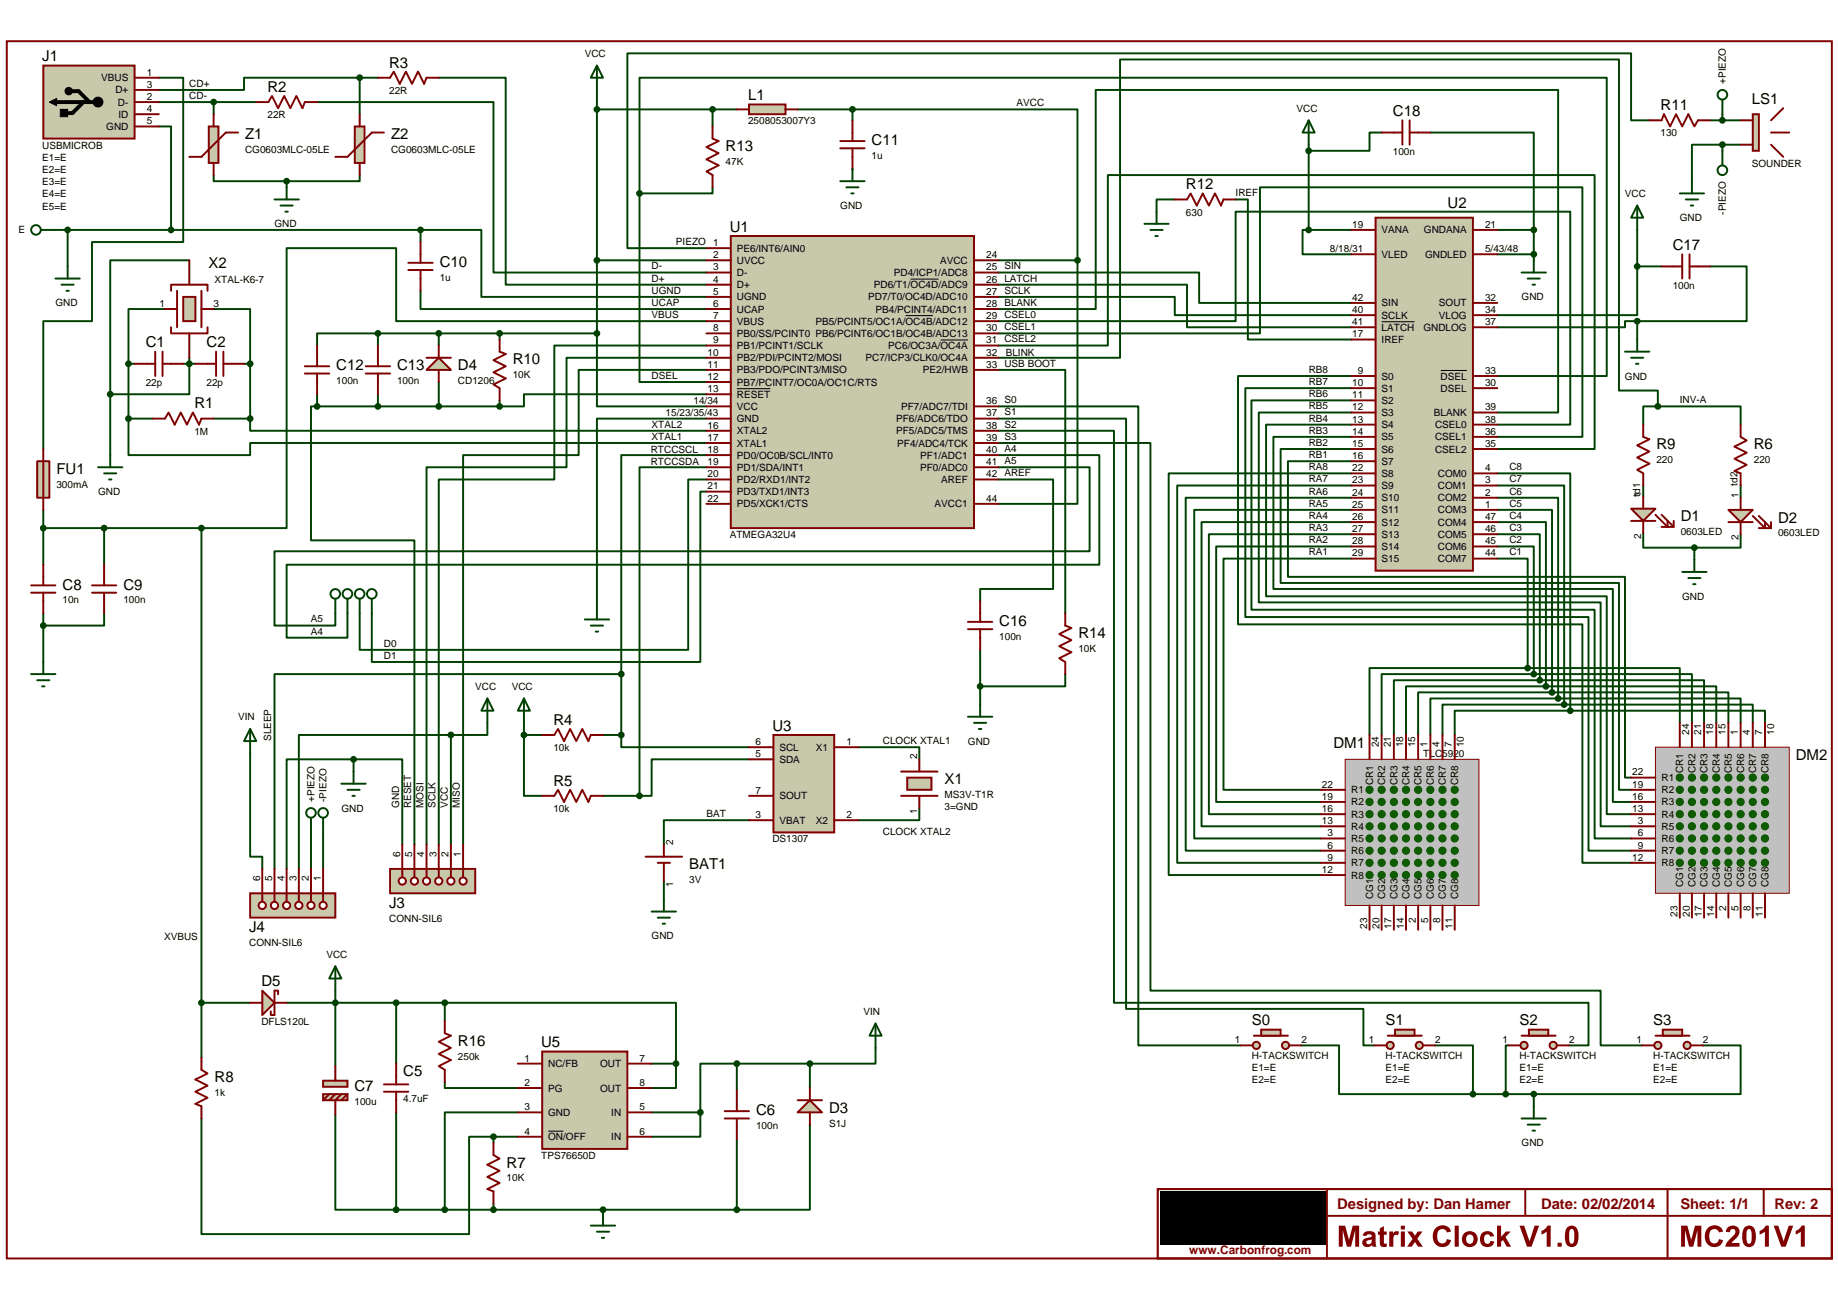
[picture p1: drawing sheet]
<svg xmlns="http://www.w3.org/2000/svg" width="420mm" height="297mm" viewBox="0 0 420 297" stroke-linecap="round" stroke-linejoin="round" font-family="sans-serif">
<defs><g id="words">
<g font-size="3.4">
<text x="9.7" y="14">J1</text>
<text x="89" y="15.4">R3</text>
<text x="61.1" y="21">R2</text>
<text x="171" y="22.9">L1</text>
<text x="400.5" y="23.8">LS1</text>
<text x="318.4" y="26.6">C18</text>
<text x="379.6" y="25.2">R11</text>
<text x="56" y="31.8">Z1</text>
<text x="89.4" y="31.8">Z2</text>
<text x="165.9" y="34.6">R13</text>
<text x="199.3" y="33.2">C11</text>
<text x="271.1" y="43.2">R12</text>
<text x="330.9" y="47.4">U2</text>
<text x="166.8" y="53">U1</text>
<text x="382.4" y="57.1">C17</text>
<text x="47.7" y="61.3">X2</text>
<text x="100.5" y="61">C10</text>
<text x="33.3" y="79.4">C1</text>
<text x="47.2" y="79.4">C2</text>
<text x="117.2" y="83.2">R10</text>
<text x="76.9" y="84.6">C12</text>
<text x="90.8" y="84.6">C13</text>
<text x="104.7" y="84.6">D4</text>
<text x="44.4" y="93.3">R1</text>
<text x="378.6" y="102.7">R9</text>
<text x="400.9" y="102.7">R6</text>
<text x="12.9" y="108.3">FU1</text>
<text x="384.2" y="119.1">D1</text>
<text x="406.5" y="119.4">D2</text>
<text x="14.3" y="134.7">C8</text>
<text x="28.2" y="134.7">C9</text>
<text x="228.4" y="143">C16</text>
<text x="246.5" y="145.8">R14</text>
<text x="126.5" y="165.6">R4</text>
<text x="176.6" y="167">U3</text>
<text x="304.8" y="170.9">DM1</text>
<text x="410.5" y="173.7">DM2</text>
<text x="126.5" y="179.5">R5</text>
<text x="215.9" y="179.2">X1</text>
<text x="157.5" y="198.6">BAT1</text>
<text x="89" y="207.4">J3</text>
<text x="56.9" y="213">J4</text>
<text x="59.7" y="225.4">D5</text>
<text x="104.7" y="239">R16</text>
<text x="123.7" y="239.3">U5</text>
<text x="286.1" y="234.3">S0</text>
<text x="316.7" y="234.3">S1</text>
<text x="347.3" y="234.3">S2</text>
<text x="377.9" y="234.3">S3</text>
<text x="92.2" y="245.9">C5</text>
<text x="49.1" y="247.3">R8</text>
<text x="81" y="249.3">C7</text>
<text x="172.8" y="254.8">C6</text>
<text x="189.5" y="254.3">D3</text>
<text x="115.8" y="266.8">R7</text>
</g>
<g font-size="3.4" fill="#800000">
<text x="305.7" y="276.3">Designed by: Dan Hamer</text>
<text x="352.3" y="276.3">Date: 02/02/2014</text>
<text x="384.1" y="276.3">Sheet: 1/1</text>
<text x="405.7" y="276.3">Rev: 2</text>
</g>
<text font-size="2.7" fill="#800000" x="271.9" y="286.6">www.Carbonfrog.com</text>
<g font-size="2.3">
<text x="33.5" y="17.3">1</text>
<text x="133.7" y="13">VCC</text>
<text x="23.1" y="18.6">VBUS</text>
<text x="26.4" y="21.4">D+</text>
<text x="33.5" y="22.8">2</text>
<text x="33.5" y="20.1">3</text>
<text x="43.3" y="22.6">CD-</text>
<text x="43.3" y="19.8">CD+</text>
<text x="89" y="21.4">22R</text>
<text x="394.5" y="19.2" transform="rotate(-90 394.5 19.2)">+PIEZO</text>
<text x="24.3" y="29.7">GND</text>
<text x="27" y="24.1">D-</text>
<text x="27.1" y="26.9">ID</text>
<text x="33.5" y="28.4">5</text>
<text x="33.5" y="25.6">4</text>
<text x="61.1" y="27">22R</text>
<text x="171" y="28.4">2508053007Y3</text>
<text x="232.4" y="24.3">AVCC</text>
<text x="296.4" y="25.5">VCC</text>
<text x="9.7" y="34">USBMICROB</text>
<text x="56" y="34.9">CG0603MLC-05LE</text>
<text x="89.4" y="34.9">CG0603MLC-05LE</text>
<text x="318.4" y="35.3">100n</text>
<text x="379.6" y="31.2">130</text>
<text x="9.7" y="36.7">E1=E</text>
<text x="9.7" y="39.5">E2=E</text>
<text x="165.9" y="37.7">47K</text>
<text x="199.3" y="36.3">1u</text>
<text x="400.5" y="38.1">SOUNDER</text>
<text x="9.7" y="42.3">E3=E</text>
<text x="9.7" y="45.1">E4=E</text>
<text x="9.7" y="47.9">E5=E</text>
<text x="192.1" y="47.8">GND</text>
<text x="282.5" y="44.9">IREF</text>
<text x="371.5" y="45">VCC</text>
<text x="4.2" y="53.3">E</text>
<text x="62.7" y="51.9">GND</text>
<text x="271.1" y="49.3">630</text>
<text x="309.1" y="52">19</text>
<text x="315.8" y="53.3">VANA</text>
<text x="325.5" y="53.3">GNDANA</text>
<text x="339.5" y="52">21</text>
<text x="384" y="50.5">GND</text>
<text x="394.5" y="49" transform="rotate(-90 394.5 49)">-PIEZO</text>
<text x="154.5" y="56">PIEZO</text>
<text x="163" y="56.2">1</text>
<text x="163" y="59">2</text>
<text x="168.4" y="57.5">PE6/INT6/AIN0</text>
<text x="225.4" y="59">24</text>
<text x="304" y="57.6">8/18/31</text>
<text x="315.8" y="58.9">VLED</text>
<text x="325.8" y="58.9">GNDLED</text>
<text x="339.5" y="57.6">5/43/48</text>
<text x="49.1" y="64.6">XTAL-K6-7</text>
<text x="100.5" y="64.1">1u</text>
<text x="149" y="61.6">D-</text>
<text x="149" y="64.3">D+</text>
<text x="163" y="61.8">3</text>
<text x="163" y="64.6">4</text>
<text x="168.4" y="60.3">UVCC</text>
<text x="168.4" y="63.1">D-</text>
<text x="168.4" y="65.8">D+</text>
<text x="199.8" y="65.8">PD6/T1/OC4D/ADC9</text>
<text x="204.3" y="63.1">PD4/ICP1/ADC8</text>
<text x="214.9" y="60.3">AVCC</text>
<text x="225.4" y="64.6">26</text>
<text x="225.4" y="61.8">25</text>
<text x="229.6" y="61.6">SIN</text>
<text x="229.6" y="64.3">LATCH</text>
<text x="382.4" y="66">100n</text>
<text x="12.7" y="70">GND</text>
<text x="36.4" y="70.1">1</text>
<text x="48.8" y="70.1">3</text>
<text x="149" y="69.9">UCAP</text>
<text x="149" y="67.1">UGND</text>
<text x="163" y="67.4">5</text>
<text x="163" y="70.1">6</text>
<text x="168.4" y="68.6">UGND</text>
<text x="168.4" y="71.4">UCAP</text>
<text x="198.5" y="68.6">PD7/T0/OC4D/ADC10</text>
<text x="200.1" y="71.4">PB4/PCINT4/ADC11</text>
<text x="225.4" y="67.4">27</text>
<text x="225.4" y="70.1">28</text>
<text x="229.6" y="67.1">SCLK</text>
<text x="229.6" y="69.9">BLANK</text>
<text x="309.1" y="71.5">40</text>
<text x="309.1" y="68.7">42</text>
<text x="315.8" y="70">SIN</text>
<text x="328.9" y="70">SOUT</text>
<text x="339.5" y="68.7">32</text>
<text x="339.5" y="71.5">34</text>
<text x="347.8" y="68.6">GND</text>
<text x="149" y="72.7">VBUS</text>
<text x="163" y="72.9">7</text>
<text x="163" y="75.7">8</text>
<text x="168.4" y="74.2">VBUS</text>
<text x="168.4" y="77">PB0/SS/PCINT0 PB6/PCINT6/OC1B/OC4B/ADC13</text>
<text x="186.4" y="74.2">PB5/PCINT5/OC1A/OC4B/ADC12</text>
<text x="225.4" y="72.9">29</text>
<text x="225.4" y="75.7">30</text>
<text x="229.6" y="75.5">CSEL1</text>
<text x="229.6" y="72.7">CSEL0</text>
<text x="309.1" y="77.1">17</text>
<text x="309.1" y="74.3">41</text>
<text x="315.8" y="72.8">SCLK</text>
<text x="315.8" y="75.6">LATCH</text>
<text x="325.4" y="75.6">GNDLOG</text>
<text x="328.9" y="72.8">VLOG</text>
<text x="339.5" y="74.3">37</text>
<text x="161.7" y="81.3">10</text>
<text x="163" y="78.5">9</text>
<text x="168.4" y="82.5">PB2/PDI/PCINT2/MOSI</text>
<text x="168.4" y="79.8">PB1/PCINT1/SCLK</text>
<text x="197.9" y="82.5">PC7/ICP3/CLK0/OC4A</text>
<text x="203.1" y="79.8">PC6/OC3A/OC4A</text>
<text x="225.4" y="81.3">32</text>
<text x="225.4" y="78.5">31</text>
<text x="229.6" y="78.3">CSEL2</text>
<text x="229.6" y="83.8">USB BOOT</text>
<text x="229.9" y="81.3">BLINK</text>
<text x="315.8" y="78.4">IREF</text>
<text x="33.3" y="88.2">22p</text>
<text x="47.2" y="88.2">22p</text>
<text x="76.9" y="87.8">100n</text>
<text x="90.8" y="87.8">100n</text>
<text x="104.7" y="87.8">CD1206</text>
<text x="117.2" y="86.4">10K</text>
<text x="149" y="86.6">DSEL</text>
<text x="161.7" y="84">11</text>
<text x="161.7" y="86.8">12</text>
<text x="161.7" y="89.6">13</text>
<text x="168.4" y="85.3">PB3/PDO/PCINT3/MISO</text>
<text x="168.4" y="88.1">PB7/PCINT7/OC0A/OC1C/RTS</text>
<text x="211" y="85.3">PE2/HWB</text>
<text x="225.4" y="84">33</text>
<text x="299.2" y="88">RB7</text>
<text x="299.2" y="85.2">RB8</text>
<text x="309.1" y="88.2">10</text>
<text x="310.4" y="85.4">9</text>
<text x="315.8" y="86.7">S0</text>
<text x="315.8" y="89.5">S1</text>
<text x="329.3" y="89.5">DSEL</text>
<text x="329.3" y="86.7">DSEL</text>
<text x="339.5" y="88.2">30</text>
<text x="339.5" y="85.4">33</text>
<text x="371.5" y="86.7">GND</text>
<text x="152.2" y="95.2">15/23/35/43</text>
<text x="158.5" y="92.4">14/34</text>
<text x="168.4" y="90.9">RESET</text>
<text x="168.4" y="93.7">VCC</text>
<text x="206" y="93.7">PF7/ADC7/TDI</text>
<text x="225.4" y="95.2">37</text>
<text x="225.4" y="92.4">36</text>
<text x="229.6" y="92.2">S0</text>
<text x="229.6" y="94.9">S1</text>
<text x="299.2" y="93.5">RB5</text>
<text x="299.2" y="90.8">RB6</text>
<text x="309.1" y="91">11</text>
<text x="309.1" y="93.8">12</text>
<text x="315.8" y="92.3">S2</text>
<text x="315.8" y="95.1">S3</text>
<text x="327.8" y="95.1">BLANK</text>
<text x="339.5" y="93.8">39</text>
<text x="384" y="92.2">INV-A</text>
<text x="44.4" y="99.3">1M</text>
<text x="149" y="100.5">XTAL1</text>
<text x="149" y="97.7">XTAL2</text>
<text x="161.7" y="97.9">16</text>
<text x="161.7" y="100.7">17</text>
<text x="168.4" y="96.5">GND</text>
<text x="168.4" y="99.2">XTAL2</text>
<text x="204.9" y="96.5">PF6/ADC6/TDO</text>
<text x="204.9" y="99.2">PF5/ADC5/TMS</text>
<text x="225.4" y="97.9">38</text>
<text x="225.4" y="100.7">39</text>
<text x="229.6" y="97.7">S2</text>
<text x="229.6" y="100.5">S3</text>
<text x="299.2" y="96.3">RB4</text>
<text x="299.2" y="99.1">RB3</text>
<text x="299.2" y="101.9">RB2</text>
<text x="309.1" y="99.3">14</text>
<text x="309.1" y="96.5">13</text>
<text x="315.8" y="100.6">S5</text>
<text x="315.8" y="97.8">S4</text>
<text x="328.1" y="100.6">CSEL1</text>
<text x="328.1" y="97.8">CSEL0</text>
<text x="339.5" y="99.3">36</text>
<text x="339.5" y="96.5">38</text>
<text x="148.7" y="106.3">RTCCSDA</text>
<text x="148.7" y="103.5">RTCCSCL</text>
<text x="161.7" y="103.5">18</text>
<text x="161.7" y="106.3">19</text>
<text x="168.4" y="102">XTAL1</text>
<text x="168.4" y="104.8">PD0/OC0B/SCL/INT0</text>
<text x="168.4" y="107.6">PD1/SDA/INT1</text>
<text x="205.1" y="102">PF4/ADC4/TCK</text>
<text x="210.3" y="104.8">PF1/ADC1</text>
<text x="210.3" y="107.6">PF0/ADC0</text>
<text x="225.4" y="103.5">40</text>
<text x="225.4" y="106.3">41</text>
<text x="229.6" y="103.3">A4</text>
<text x="229.6" y="106.1">A5</text>
<text x="299.2" y="107.5">RA8</text>
<text x="299.2" y="104.7">RB1</text>
<text x="309.1" y="104.9">16</text>
<text x="309.1" y="102.1">15</text>
<text x="309.1" y="107.7">22</text>
<text x="315.8" y="106.2">S7</text>
<text x="315.8" y="103.4">S6</text>
<text x="328.1" y="103.4">CSEL2</text>
<text x="339.5" y="107.7">4</text>
<text x="339.5" y="102.1">35</text>
<text x="345" y="107.5">C8</text>
<text x="378.6" y="105.8">220</text>
<text x="400.9" y="105.8">220</text>
<text x="12.9" y="111.4">300mA</text>
<text x="22.4" y="113.1">GND</text>
<text x="161.7" y="109.1">20</text>
<text x="161.7" y="111.8">21</text>
<text x="168.4" y="110.4">PD2/RXD1/INT2</text>
<text x="168.4" y="113.1">PD3/TXD1/INT3</text>
<text x="215.1" y="110.4">AREF</text>
<text x="225.4" y="109.1">42</text>
<text x="229.6" y="108.8">AREF</text>
<text x="299.2" y="113">RA6</text>
<text x="299.2" y="110.2">RA7</text>
<text x="309.1" y="110.4">23</text>
<text x="309.1" y="113.2">24</text>
<text x="315.8" y="109">S8</text>
<text x="315.8" y="111.7">S9</text>
<text x="328.7" y="111.7">COM1</text>
<text x="328.7" y="109">COM0</text>
<text x="339.5" y="113.2">2</text>
<text x="339.5" y="110.4">3</text>
<text x="345" y="113">C6</text>
<text x="345" y="110.2">C7</text>
<text x="374.9" y="113.5" transform="rotate(-90 374.9 113.5)">td1</text>
<text x="375.1" y="113.5" transform="rotate(-90 375.1 113.5)">1</text>
<text x="397.4" y="113.7" transform="rotate(-90 397.4 113.7)">1 td2</text>
<text x="161.7" y="114.6">22</text>
<text x="168.4" y="115.9">PD5/XCK1/CTS</text>
<text x="213.6" y="115.9">AVCC1</text>
<text x="225.4" y="114.6">44</text>
<text x="299.2" y="115.8">RA5</text>
<text x="299.2" y="118.6">RA4</text>
<text x="309.1" y="116">25</text>
<text x="309.1" y="118.8">26</text>
<text x="315.8" y="114.5">S10</text>
<text x="315.8" y="117.3">S11</text>
<text x="328.7" y="114.5">COM2</text>
<text x="328.7" y="117.3">COM3</text>
<text x="339.5" y="116">1</text>
<text x="339.5" y="118.8">47</text>
<text x="345" y="115.8">C5</text>
<text x="345" y="118.6">C4</text>
<text x="166.8" y="123">ATMEGA32U4</text>
<text x="299.2" y="121.4">RA3</text>
<text x="299.2" y="124.1">RA2</text>
<text x="309.1" y="121.6">27</text>
<text x="309.1" y="124.4">28</text>
<text x="315.8" y="120.1">S12</text>
<text x="315.8" y="122.9">S13</text>
<text x="315.8" y="125.7">S14</text>
<text x="328.7" y="125.7">COM6</text>
<text x="328.7" y="122.9">COM5</text>
<text x="328.7" y="120.1">COM4</text>
<text x="339.5" y="124.4">45</text>
<text x="339.5" y="121.6">46</text>
<text x="345" y="121.4">C3</text>
<text x="345" y="124.1">C2</text>
<text x="375.1" y="123.1" transform="rotate(-90 375.1 123.1)">2</text>
<text x="384.2" y="122.3">0603LED</text>
<text x="397.4" y="123.3" transform="rotate(-90 397.4 123.3)">2</text>
<text x="406.5" y="122.5">0603LED</text>
<text x="299.2" y="126.9">RA1</text>
<text x="309.1" y="127.1">29</text>
<text x="315.8" y="128.4">S15</text>
<text x="328.7" y="128.4">COM7</text>
<text x="339.5" y="127.1">44</text>
<text x="345" y="126.9">C1</text>
<text x="14.3" y="137.8">10n</text>
<text x="28.2" y="137.8">100n</text>
<text x="384.5" y="137.1">GND</text>
<text x="71.1" y="142.2">A5</text>
<text x="71.1" y="145">A4</text>
<text x="87.8" y="147.8">D0</text>
<text x="228.4" y="146.2">100n</text>
<text x="246.5" y="148.9">10K</text>
<text x="87.8" y="150.5">D1</text>
<text x="108.6" y="157.6">VCC</text>
<text x="117" y="157.6">VCC</text>
<text x="54.4" y="164.6">VIN</text>
<text x="386.1" y="167.9" transform="rotate(-90 386.1 167.9)">24</text>
<text x="388.9" y="167.9" transform="rotate(-90 388.9 167.9)">21</text>
<text x="391.7" y="167.9" transform="rotate(-90 391.7 167.9)">18</text>
<text x="394.5" y="167.9" transform="rotate(-90 394.5 167.9)">15</text>
<text x="397.2" y="167.9" transform="rotate(-90 397.2 167.9)">1</text>
<text x="400" y="167.9" transform="rotate(-90 400 167.9)">4</text>
<text x="402.8" y="167.9" transform="rotate(-90 402.8 167.9)">7</text>
<text x="405.6" y="167.9" transform="rotate(-90 405.6 167.9)">10</text>
<text x="62" y="169.3" transform="rotate(-90 62 169.3)">SLEEP</text>
<text x="126.5" y="171.6">10k</text>
<text x="172.7" y="170.2">6</text>
<text x="172.7" y="173">5</text>
<text x="178.2" y="171.5">SCL</text>
<text x="186.5" y="171.5">X1</text>
<text x="193.5" y="170.2">1</text>
<text x="201.8" y="170">CLOCK XTAL1</text>
<text x="209.6" y="173.5" transform="rotate(-90 209.6 173.5)">2</text>
<text x="221.3" y="170.1">GND</text>
<text x="315.2" y="170.7" transform="rotate(-90 315.2 170.7)">24</text>
<text x="318" y="170.7" transform="rotate(-90 318 170.7)">21</text>
<text x="320.7" y="170.7" transform="rotate(-90 320.7 170.7)">18</text>
<text x="323.5" y="170.7" transform="rotate(-90 323.5 170.7)">15</text>
<text x="325.4" y="173">TLC5920</text>
<text x="326.3" y="170.7" transform="rotate(-90 326.3 170.7)">1</text>
<text x="329.1" y="170.7" transform="rotate(-90 329.1 170.7)">4</text>
<text x="331.9" y="170.7" transform="rotate(-90 331.9 170.7)">7</text>
<text x="334.7" y="170.7" transform="rotate(-90 334.7 170.7)">10</text>
<text x="178.2" y="174.3">SDA</text>
<text x="302.2" y="180">22</text>
<text x="313.9" y="179.5" transform="rotate(-90 313.9 179.5)">CR1</text>
<text x="316.6" y="179.5" transform="rotate(-90 316.6 179.5)">CR2</text>
<text x="319.4" y="179.5" transform="rotate(-90 319.4 179.5)">CR3</text>
<text x="322.2" y="179.5" transform="rotate(-90 322.2 179.5)">CR4</text>
<text x="325" y="179.5" transform="rotate(-90 325 179.5)">CR5</text>
<text x="327.8" y="179.5" transform="rotate(-90 327.8 179.5)">CR6</text>
<text x="330.5" y="179.5" transform="rotate(-90 330.5 179.5)">CR7</text>
<text x="333.3" y="179.5" transform="rotate(-90 333.3 179.5)">CR8</text>
<text x="373.1" y="180">19</text>
<text x="373.1" y="177.2">22</text>
<text x="379.8" y="178.5">R1</text>
<text x="384.8" y="176.7" transform="rotate(-90 384.8 176.7)">CR1</text>
<text x="387.6" y="176.7" transform="rotate(-90 387.6 176.7)">CR2</text>
<text x="390.3" y="176.7" transform="rotate(-90 390.3 176.7)">CR3</text>
<text x="393.1" y="176.7" transform="rotate(-90 393.1 176.7)">CR4</text>
<text x="395.9" y="176.7" transform="rotate(-90 395.9 176.7)">CR5</text>
<text x="398.7" y="176.7" transform="rotate(-90 398.7 176.7)">CR6</text>
<text x="401.5" y="176.7" transform="rotate(-90 401.5 176.7)">CR7</text>
<text x="404.3" y="176.7" transform="rotate(-90 404.3 176.7)">CR8</text>
<text x="71.9" y="183.2" transform="rotate(-90 71.9 183.2)">+PIEZO</text>
<text x="74.7" y="183.2" transform="rotate(-90 74.7 183.2)">-PIEZO</text>
<text x="78" y="185.4">GND</text>
<text x="91.2" y="184.6" transform="rotate(-90 91.2 184.6)">GND</text>
<text x="94" y="184.6" transform="rotate(-90 94 184.6)">RESET</text>
<text x="96.8" y="184.6" transform="rotate(-90 96.8 184.6)">MOSI</text>
<text x="99.6" y="184.6" transform="rotate(-90 99.6 184.6)">SCLK</text>
<text x="102.4" y="184.6" transform="rotate(-90 102.4 184.6)">VCC</text>
<text x="105.1" y="184.6" transform="rotate(-90 105.1 184.6)">MISO</text>
<text x="126.5" y="185.5">10k</text>
<text x="172.7" y="181.4">7</text>
<text x="178.2" y="182.6">SOUT</text>
<text x="209.6" y="185.9" transform="rotate(-90 209.6 185.9)">1</text>
<text x="215.9" y="182.3">MS3V-T1R</text>
<text x="215.9" y="185.1">3=GND</text>
<text x="302.2" y="185.5">16</text>
<text x="302.2" y="182.8">19</text>
<text x="308.9" y="184">R2</text>
<text x="308.9" y="181.3">R1</text>
<text x="373.1" y="185.5">13</text>
<text x="373.1" y="182.8">16</text>
<text x="379.8" y="184">R3</text>
<text x="379.8" y="181.3">R2</text>
<text x="161.5" y="186.7">BAT</text>
<text x="172.7" y="186.9">3</text>
<text x="178.2" y="188.2">VBAT</text>
<text x="186.5" y="188.2">X2</text>
<text x="193.5" y="186.9">2</text>
<text x="201.8" y="190.9">CLOCK XTAL2</text>
<text x="302.2" y="188.3">13</text>
<text x="303.4" y="191.1">3</text>
<text x="308.9" y="189.6">R4</text>
<text x="308.9" y="186.8">R3</text>
<text x="374.4" y="188.3">3</text>
<text x="374.4" y="191.1">6</text>
<text x="379.8" y="189.6">R5</text>
<text x="379.8" y="186.8">R4</text>
<text x="91.4" y="195.7" transform="rotate(-90 91.4 195.7)">6</text>
<text x="94.2" y="195.7" transform="rotate(-90 94.2 195.7)">5</text>
<text x="97" y="195.7" transform="rotate(-90 97 195.7)">4</text>
<text x="99.8" y="195.7" transform="rotate(-90 99.8 195.7)">3</text>
<text x="102.6" y="195.7" transform="rotate(-90 102.6 195.7)">2</text>
<text x="105.4" y="195.7" transform="rotate(-90 105.4 195.7)">1</text>
<text x="153.9" y="193" transform="rotate(-90 153.9 193)">2</text>
<text x="176.6" y="192.5">DS1307</text>
<text x="303.4" y="193.9">6</text>
<text x="303.4" y="196.7">9</text>
<text x="308.9" y="192.4">R5</text>
<text x="308.9" y="195.2">R6</text>
<text x="308.9" y="198">R7</text>
<text x="373.1" y="196.7">12</text>
<text x="374.4" y="193.9">9</text>
<text x="379.8" y="192.4">R6</text>
<text x="379.8" y="195.2">R7</text>
<text x="379.8" y="198">R8</text>
<text x="59.4" y="201.3" transform="rotate(-90 59.4 201.3)">6</text>
<text x="62.2" y="201.3" transform="rotate(-90 62.2 201.3)">5</text>
<text x="65" y="201.3" transform="rotate(-90 65 201.3)">4</text>
<text x="67.8" y="201.3" transform="rotate(-90 67.8 201.3)">3</text>
<text x="70.6" y="201.3" transform="rotate(-90 70.6 201.3)">2</text>
<text x="73.4" y="201.3" transform="rotate(-90 73.4 201.3)">1</text>
<text x="153.9" y="202.6" transform="rotate(-90 153.9 202.6)">1</text>
<text x="157.5" y="201.8">3V</text>
<text x="302.2" y="199.5">12</text>
<text x="308.9" y="200.7">R8</text>
<text x="384.8" y="202.7" transform="rotate(-90 384.8 202.7)">CG1</text>
<text x="387.6" y="202.7" transform="rotate(-90 387.6 202.7)">CG2</text>
<text x="390.3" y="202.7" transform="rotate(-90 390.3 202.7)">CG3</text>
<text x="393.1" y="202.7" transform="rotate(-90 393.1 202.7)">CG4</text>
<text x="395.9" y="202.7" transform="rotate(-90 395.9 202.7)">CG5</text>
<text x="398.7" y="202.7" transform="rotate(-90 398.7 202.7)">CG6</text>
<text x="401.5" y="202.7" transform="rotate(-90 401.5 202.7)">CG7</text>
<text x="404.3" y="202.7" transform="rotate(-90 404.3 202.7)">CG8</text>
<text x="313.9" y="205.5" transform="rotate(-90 313.9 205.5)">CG1</text>
<text x="316.6" y="205.5" transform="rotate(-90 316.6 205.5)">CG2</text>
<text x="319.4" y="205.5" transform="rotate(-90 319.4 205.5)">CG3</text>
<text x="322.2" y="205.5" transform="rotate(-90 322.2 205.5)">CG4</text>
<text x="325" y="205.5" transform="rotate(-90 325 205.5)">CG5</text>
<text x="327.8" y="205.5" transform="rotate(-90 327.8 205.5)">CG6</text>
<text x="330.5" y="205.5" transform="rotate(-90 330.5 205.5)">CG7</text>
<text x="333.3" y="205.5" transform="rotate(-90 333.3 205.5)">CG8</text>
<text x="383.5" y="209.4" transform="rotate(-90 383.5 209.4)">23</text>
<text x="386.3" y="209.4" transform="rotate(-90 386.3 209.4)">20</text>
<text x="389" y="209.4" transform="rotate(-90 389 209.4)">17</text>
<text x="391.8" y="209.4" transform="rotate(-90 391.8 209.4)">14</text>
<text x="394.6" y="208.2" transform="rotate(-90 394.6 208.2)">2</text>
<text x="397.4" y="208.2" transform="rotate(-90 397.4 208.2)">5</text>
<text x="400.2" y="208.2" transform="rotate(-90 400.2 208.2)">8</text>
<text x="403" y="209.4" transform="rotate(-90 403 209.4)">11</text>
<text x="37.5" y="214.7">XVBUS</text>
<text x="89" y="210.6">CONN-SIL6</text>
<text x="149" y="214.7">GND</text>
<text x="312.6" y="212.2" transform="rotate(-90 312.6 212.2)">23</text>
<text x="315.3" y="212.2" transform="rotate(-90 315.3 212.2)">20</text>
<text x="318.1" y="212.2" transform="rotate(-90 318.1 212.2)">17</text>
<text x="320.9" y="212.2" transform="rotate(-90 320.9 212.2)">14</text>
<text x="323.7" y="210.9" transform="rotate(-90 323.7 210.9)">2</text>
<text x="326.5" y="210.9" transform="rotate(-90 326.5 210.9)">5</text>
<text x="329.2" y="210.9" transform="rotate(-90 329.2 210.9)">8</text>
<text x="332" y="212.2" transform="rotate(-90 332 212.2)">11</text>
<text x="56.9" y="216.1">CONN-SIL6</text>
<text x="74.6" y="218.8">VCC</text>
<text x="197.4" y="231.9">VIN</text>
<text x="59.7" y="234.2">DFLS120L</text>
<text x="282.3" y="238.4">1</text>
<text x="297.5" y="238.4">2</text>
<text x="312.9" y="238.4">1</text>
<text x="328.1" y="238.4">2</text>
<text x="343.5" y="238.4">1</text>
<text x="358.7" y="238.4">2</text>
<text x="374.1" y="238.4">1</text>
<text x="389.3" y="238.4">2</text>
<text x="104.7" y="242.1">250k</text>
<text x="119.9" y="242.5">1</text>
<text x="125.3" y="243.8">NC/FB</text>
<text x="137.2" y="243.8">OUT</text>
<text x="146.2" y="242.5">7</text>
<text x="286.1" y="242">H-TACKSWITCH</text>
<text x="286.1" y="244.8">E1=E</text>
<text x="316.7" y="242">H-TACKSWITCH</text>
<text x="316.7" y="244.8">E1=E</text>
<text x="347.3" y="242">H-TACKSWITCH</text>
<text x="347.3" y="244.8">E1=E</text>
<text x="377.9" y="242">H-TACKSWITCH</text>
<text x="377.9" y="244.8">E1=E</text>
<text x="49.1" y="250.5">1k</text>
<text x="92.2" y="251.8">4.7uF</text>
<text x="119.9" y="248.1">2</text>
<text x="125.3" y="249.4">PG</text>
<text x="137.2" y="249.4">OUT</text>
<text x="146.2" y="248.1">8</text>
<text x="286.1" y="247.6">E2=E</text>
<text x="316.7" y="247.6">E2=E</text>
<text x="347.3" y="247.6">E2=E</text>
<text x="377.9" y="247.6">E2=E</text>
<text x="81" y="252.4">100u</text>
<text x="119.9" y="253.7">3</text>
<text x="125.3" y="255">GND</text>
<text x="139.7" y="255">IN</text>
<text x="146.2" y="253.7">5</text>
<text x="172.8" y="258">100n</text>
<text x="189.5" y="257.4">S1J</text>
<text x="119.9" y="259.2">4</text>
<text x="125.3" y="260.5">ON/OFF</text>
<text x="139.7" y="260.5">IN</text>
<text x="146.2" y="259.2">6</text>
<text x="347.8" y="261.9">GND</text>
<text x="115.8" y="269.9">10K</text>
<text x="123.7" y="264.8">TPS76650D</text>
</g>
</g></defs>
<g fill="none" stroke="#004000" stroke-width=".44">
<path d="M36.3 17.8h5.6v37.5h-20.9v18.1h-11.1v29.2M82.2 17.8h-26.4v2.8h-19.5M82.2 17.8v8.3M82.2 17.8h4.2M100.3 17.8h15.3v47.2h45.9M36.3 23.3h22.3M48.8 23.3v2.8M72.5 23.3h40.3v39h48.7M43.3 59.5h-18.1v30.6M48.8 40v1.4h16.7M65.5 41.4v1.4M82.2 40v1.4h-16.7"/>
<path d="M96.1 55.3v-2.8h13.9v15.3h51.5M228.2 59.5h18.1v55.6h-18.1M37.7 70.6h-8.3v12.5M48.8 70.6h8.4v12.5M96.1 66.4v4.2h65.4M228.2 62.3h45.9v6.9h34.8M228.2 65h43.1v9.8h37.6M228.2 67.8h40.4v4.2h40.3M228.2 76.2h59.8v-33.4h73.7v57h-19.4M228.2 79h25v-39h111.3v62.6h-22.2M228.2 70.6h22.3v-50h105.7v73.7h-13.9M228.2 73.4h54.3v-25h76.5v48.6h-16.7"/>
<path d="M25.2 90.1v13.9M29.4 83.1h1.4M29.4 83.1v12.6M29.4 95.7h5.5M29.4 95.7v8.3h27.8v-2.8h104.3M41.9 83.1h2.8M43.3 81.7v8.4h-18.1M48.8 95.7h8.4M55.8 83.1h1.4M57.2 83.1v12.6M57.2 95.7v2.7h104.3M161.5 95.7h-25v43.1"/>
<path d="M308.9 94.3h-21.2v43.3h78.2v51.2h7M308.9 91.5h-22.8v47.8h78.4v52.3h8.4M308.9 88.7h-24.2v52.3h78.4v53.4h9.8M308.9 85.9h-25.9v56.8h78.7v54.4h11.2M308.9 97h-19.5v39.2h77.9v49.8h5.6M308.9 99.8h-17.8v34.8h77.6v48.6h4.2M9.9 116.5v4.2M161.5 106.8h-15.3v75M161.5 104h-19.5v50M308.9 116.5h-35.9v75.1h28.9M308.9 113.7h-37.9v80.7h30.9M308.9 110.9h-39.8v86.2h32.8"/>
<path d="M308.9 108.2h-41.7v91.7h34.7M308.9 119.3h-34.2v69.5h27.2M308.9 102.6h-16.2v30.6h77.4v47.3h2.8M308.9 105.4h-14.5v26.4h77.1v45.9h1.4M342.3 113.7h13.9v45.9M342.3 110.9h15.3v50.1M342.3 108.2h16.7v54.2M342.3 116.5h12.5v41.7M342.3 119.3h11.1v37.5M375.6 110.9v2.6M397.9 110.9v2.8M9.9 129v-8.3h13.9v8.3"/>
<path d="M308.9 122.1h-32.6v63.9h25.6M308.9 124.9h-30.9v58.3h23.9M308.9 127.6h-29.2v52.9h22.2M342.3 122.1h9.7v33.3M342.3 124.9h8.3v29.1M342.3 127.6h6.9v25.1M375.6 121.8v3.3h11.7M387.3 125.1v2.8M397.9 122.1v3h-10.6M9.9 140.1v11.2M23.8 140.1v2.8h-13.9M349.2 152.7h34.8v12.5"/>
<path d="M349.2 152.7h-36.1v15.2M350.6 154h36.2v11.2M350.6 154h-34.8v13.9M352 155.4h-33.4v12.5M352 155.4h37.5v9.8M353.4 156.8h38.9v8.4M353.4 156.8h-32v11.1M354.8 158.2h40.3v7M354.8 158.2h-30.6v9.7M356.2 159.6h41.7v5.6M356.2 159.6h-29.2v8.3M119.8 165.2v2.7"/>
<path d="M119.8 167.9v13.9h4.1M119.8 167.9h4.1M171.2 173.5h-22.2v8.3h-2.8M357.6 161h43.1v4.2M357.6 161h-27.9v6.9M359 162.4h-26.5v5.5M359 162.4h44.5v2.8M137.8 181.8h8.4M171.2 187.4h-19.4v5.6M151.8 201.3v4.2M137.8 276.4v.9"/>
</g>
<circle cx="194.9" cy="38.6" r=".22" fill="#004000"/>
<g fill="none" stroke="#004000" stroke-width=".44">
<path d="M36.3 28.9h2.8v23.6M136.5 25h31.9M136.5 20.6v4.4M136.5 25v34.5h25M162.9 25v3.9M182.3 25h12.6M194.9 25v2.5M194.9 25h51.4v34.5M299.2 33.1v19.4M315.8 30.3h-2.7v4.2h-13.9M327 30.3h23.6v22.2M377 27.5h-4.1v-15.3h-229.5v44.5h18.1"/>
<path d="M390.9 27.5h7M393.7 26.1v1.4M393.7 33.1v1.4M393.7 33.1h-6.9v8.3M393.7 33.1h4.2M12.7 52.5h83.4M15.5 52.5v8.4M136.5 59.5v16.7M146.2 44.2v-26.4h221.1v68.1h-25M146.2 44.2v43.1h15.3M162.9 42.8v1.4h-16.7M268.6 45.6h-4.2v2.8"/>
<path d="M282.5 45.6h2.8v32h23.6M299.2 52.5h-1.4v5.6h11.1M299.2 52.5h9.7M342.3 52.5h8.3M342.3 58.1h8.3M350.6 52.5v7M374.3 52.5v8.4M86.4 76.2h-13.9v2.8M86.4 76.2h27.8M86.4 76.2v2.8M100.3 76.2v2.8M114.2 76.2v1.4"/>
<path d="M114.2 76.2h22.3v16.7h25M161.5 79h-34.8v30.6h-26.4v83.4M161.5 73.4h-70.9v-16.7h-25.1v64h-19.5M374.3 73.4h-2.8v1.4h-29.2M374.3 73.4v4.2M374.3 60.9h5.5M374.3 60.9v11.1h-32M390.9 60.9h8.4v12.5h-25M72.5 92.9h13.9M72.5 92.9h-1.4v30.6h23.6v69.5M72.5 90.1v2.8M86.4 92.9h27.8"/>
<path d="M86.4 90.1v2.8M100.3 87.3v5.6M114.2 91.5v1.4M161.5 84.5h-29.2v19.5h-26.4v89M161.5 90.1h-41.7v2.8h-5.6M161.5 81.7h-32v25.1h-32v86.2M228.2 92.9h32v146h23.4M228.2 95.7h29.2v134.8h54.3v8.4h2.5M228.2 98.4h26.4v130.7h108.5v9.8h-4.4M228.2 84.5h15.3v55.6M228.2 81.7h27.8v-68.1h114.1v75.6h8.9v3.7M379 92.9h18.9v4.1"/>
<path d="M379 92.9h-3.4v4.1M161.5 112.3h-1.4v39h-75.1v-11.2M161.5 109.6h-4.2v38.9h-75.1v-8.4M228.2 101.2h34.8v125.2h102.9v12.5h9.5M228.2 109.6h12.5v25h-16.6v2.8M228.2 104h23.1v25h-185.8v16.7h13.9v-5.6M228.2 106.8h20.9v19.2h-186.4v16.9h14v-2.8M23.8 120.7h22.2M46 120.7v121M224.1 148.5v12.5M243.5 154v2.8h-19.4M57.2 172.1v23.6h2.8v2.8"/>
<path d="M80.8 173.5h11.2v19.5M80.8 173.5h-15.3v25M80.8 173.5v2.8M103.1 167.9v25.1M103.1 167.9h-34.8v30.6M111.4 165.2v2.7h-8.3M137.8 167.9h4.2M142 167.9v-13.9h-79.3v44.5M142 167.9v2.8h29.2M196.2 170.7h14v2.8M71.1 190.2v8.3M73.9 190.2v8.3"/>
<path d="M210.2 184.6v2.8h-14M46 229.1h11.2M65.5 229.1h25.1M76.7 226.4v17.2M90.6 229.1h11.1v4.2M90.6 229.1v13.9M101.7 229.1h52.8v13.9M200.1 239.4v3.6h-15M297.5 238.9h8.6v11.1h30.6M328.1 238.9h8.6v11.1M344.8 238.9h-.6v11.1M389.3 238.9h8.6v11.1h-47.3"/>
<path d="M46 255.6v26.4h61.2v-22.3h5.6M76.7 254.7v21.7h13.9M90.6 254.2v22.2M101.7 247.2v1.4h16.7M112.8 259.7h5.6M112.8 259.7v1.4M118.4 254.2h-16.7v22.2M149 243h5.5M149 254.2h11.1M154.5 243v5.6h-5.5M160.1 254.2v5.5h-11.1M168.4 243h-8.3v11.2"/>
<path d="M168.4 243h16.7M168.4 243v6.2M185.1 257v19.4h-16.7M185.1 243v5.6M336.7 250h13.9M350.6 250v2.8M112.8 275v1.4M168.4 260.3v16.1M168.4 276.4h-77.8"/>
</g>
<path d="M314.4 49.7h22.3v80.7h-22.3z" fill="#c8c8aa" stroke="#800000" stroke-width=".44"/>
<g fill="none" stroke="#800000" stroke-width=".44">
<path d="M308.9 58.1h5.5M308.9 52.5h5.5M336.7 58.1h5.6M336.7 52.5h5.6M308.9 77.6h5.5M308.9 69.2h5.5M308.9 72h5.5M308.9 74.8h5.5M336.7 69.2h5.6M336.7 72h5.6M336.7 74.8h5.6M308.9 85.9h5.5"/>
<path d="M308.9 91.5h5.5M308.9 94.3h5.5M308.9 99.8h5.5M308.9 97h5.5M308.9 88.7h5.5M336.7 85.9h5.6M336.7 94.3h5.6M336.7 99.8h5.6M336.7 97h5.6M336.7 88.7h5.6M308.9 113.7h5.5M308.9 110.9h5.5"/>
<path d="M308.9 108.2h5.5M308.9 116.5h5.5M308.9 105.4h5.5M308.9 102.6h5.5M308.9 119.3h5.5M336.7 113.7h5.6M336.7 110.9h5.6M336.7 108.2h5.6M336.7 116.5h5.6M336.7 102.6h5.6M336.7 119.3h5.6M308.9 122.1h5.5"/>
<path d="M308.9 124.9h5.5M308.9 127.6h5.5M336.7 122.1h5.6M336.7 124.9h5.6M336.7 127.6h5.6"/>
</g>
<path d="M315.8 73.5h7.6M329.3 84.6h6" fill="none" stroke="#000" stroke-width=".23"/>
<path d="M307.5 173.5h30.6v33.4h-30.6z" fill="#c0c0c0" stroke="#800000" stroke-width=".23"/>
<g fill="#0e5b00" stroke="#0e5b00" stroke-width=".23">
<circle cx="313.1" cy="199.9" r=".83"/>
<circle cx="313.1" cy="197.1" r=".83"/>
<circle cx="313.1" cy="194.4" r=".83"/>
<circle cx="313.1" cy="191.6" r=".83"/>
<circle cx="313.1" cy="188.8" r=".83"/>
<circle cx="313.1" cy="186" r=".83"/>
<circle cx="313.1" cy="183.2" r=".83"/>
<circle cx="313.1" cy="180.5" r=".83"/>
<circle cx="315.8" cy="199.9" r=".83"/>
<circle cx="315.8" cy="197.1" r=".83"/>
<circle cx="315.8" cy="194.4" r=".83"/>
<circle cx="315.8" cy="191.6" r=".83"/>
<circle cx="315.8" cy="188.8" r=".83"/>
<circle cx="315.8" cy="186" r=".83"/>
<circle cx="315.8" cy="183.2" r=".83"/>
<circle cx="315.8" cy="180.5" r=".83"/>
<circle cx="318.6" cy="199.9" r=".83"/>
<circle cx="318.6" cy="197.1" r=".83"/>
<circle cx="318.6" cy="194.4" r=".83"/>
<circle cx="318.6" cy="191.6" r=".83"/>
<circle cx="318.6" cy="188.8" r=".83"/>
<circle cx="318.6" cy="186" r=".83"/>
<circle cx="318.6" cy="183.2" r=".83"/>
<circle cx="318.6" cy="180.5" r=".83"/>
<circle cx="321.4" cy="199.9" r=".83"/>
<circle cx="321.4" cy="197.1" r=".83"/>
<circle cx="321.4" cy="194.4" r=".83"/>
<circle cx="321.4" cy="191.6" r=".83"/>
<circle cx="321.4" cy="188.8" r=".83"/>
<circle cx="321.4" cy="186" r=".83"/>
<circle cx="321.4" cy="183.2" r=".83"/>
<circle cx="321.4" cy="180.5" r=".83"/>
<circle cx="324.2" cy="199.9" r=".83"/>
<circle cx="324.2" cy="197.1" r=".83"/>
<circle cx="324.2" cy="194.4" r=".83"/>
<circle cx="324.2" cy="191.6" r=".83"/>
<circle cx="324.2" cy="188.8" r=".83"/>
<circle cx="324.2" cy="186" r=".83"/>
<circle cx="324.2" cy="183.2" r=".83"/>
<circle cx="324.2" cy="180.5" r=".83"/>
<circle cx="327" cy="199.9" r=".83"/>
<circle cx="327" cy="197.1" r=".83"/>
<circle cx="327" cy="194.4" r=".83"/>
<circle cx="327" cy="191.6" r=".83"/>
<circle cx="327" cy="188.8" r=".83"/>
<circle cx="327" cy="186" r=".83"/>
<circle cx="327" cy="183.2" r=".83"/>
<circle cx="327" cy="180.5" r=".83"/>
<circle cx="329.7" cy="199.9" r=".83"/>
<circle cx="329.7" cy="197.1" r=".83"/>
<circle cx="329.7" cy="194.4" r=".83"/>
<circle cx="329.7" cy="191.6" r=".83"/>
<circle cx="329.7" cy="188.8" r=".83"/>
<circle cx="329.7" cy="186" r=".83"/>
<circle cx="329.7" cy="183.2" r=".83"/>
<circle cx="329.7" cy="180.5" r=".83"/>
<circle cx="332.5" cy="199.9" r=".83"/>
<circle cx="332.5" cy="197.1" r=".83"/>
<circle cx="332.5" cy="194.4" r=".83"/>
<circle cx="332.5" cy="191.6" r=".83"/>
<circle cx="332.5" cy="188.8" r=".83"/>
<circle cx="332.5" cy="186" r=".83"/>
<circle cx="332.5" cy="183.2" r=".83"/>
<circle cx="332.5" cy="180.5" r=".83"/>
</g>
<g fill="none" stroke="#800000" stroke-width=".44">
<path d="M313.1 167.9v5.6M315.8 167.9v5.6M318.6 167.9v5.6M321.4 167.9v5.6M324.2 167.9v5.6M327 167.9v5.6M329.7 167.9v5.6M332.5 167.9v5.6M301.9 191.6h5.6M301.9 194.4h5.6M301.9 197.1h5.6M301.9 199.9h5.6"/>
<path d="M301.9 188.8h5.6M301.9 186h5.6M301.9 183.2h5.6M301.9 180.5h5.6M313.1 206.9v5.5M315.8 206.9v5.5M318.6 206.9v5.5M321.4 206.9v5.5M324.2 206.9v5.5M327 206.9v5.5M329.7 206.9v5.5M332.5 206.9v5.5"/>
</g>
<path d="M378.4 170.7h30.6v33.4h-30.6z" fill="#c0c0c0" stroke="#800000" stroke-width=".23"/>
<g fill="#0e5b00" stroke="#0e5b00" stroke-width=".23">
<circle cx="384" cy="197.1" r=".83"/>
<circle cx="384" cy="194.4" r=".83"/>
<circle cx="384" cy="191.6" r=".83"/>
<circle cx="384" cy="188.8" r=".83"/>
<circle cx="384" cy="186" r=".83"/>
<circle cx="384" cy="183.2" r=".83"/>
<circle cx="384" cy="180.5" r=".83"/>
<circle cx="384" cy="177.7" r=".83"/>
<circle cx="386.8" cy="197.1" r=".83"/>
<circle cx="386.8" cy="194.4" r=".83"/>
<circle cx="386.8" cy="191.6" r=".83"/>
<circle cx="386.8" cy="188.8" r=".83"/>
<circle cx="386.8" cy="186" r=".83"/>
<circle cx="386.8" cy="183.2" r=".83"/>
<circle cx="386.8" cy="180.5" r=".83"/>
<circle cx="386.8" cy="177.7" r=".83"/>
<circle cx="389.5" cy="197.1" r=".83"/>
<circle cx="389.5" cy="194.4" r=".83"/>
<circle cx="389.5" cy="191.6" r=".83"/>
<circle cx="389.5" cy="188.8" r=".83"/>
<circle cx="389.5" cy="186" r=".83"/>
<circle cx="389.5" cy="183.2" r=".83"/>
<circle cx="389.5" cy="180.5" r=".83"/>
<circle cx="389.5" cy="177.7" r=".83"/>
<circle cx="392.3" cy="197.1" r=".83"/>
<circle cx="392.3" cy="194.4" r=".83"/>
<circle cx="392.3" cy="191.6" r=".83"/>
<circle cx="392.3" cy="188.8" r=".83"/>
<circle cx="392.3" cy="186" r=".83"/>
<circle cx="392.3" cy="183.2" r=".83"/>
<circle cx="392.3" cy="180.5" r=".83"/>
<circle cx="392.3" cy="177.7" r=".83"/>
<circle cx="395.1" cy="197.1" r=".83"/>
<circle cx="395.1" cy="194.4" r=".83"/>
<circle cx="395.1" cy="191.6" r=".83"/>
<circle cx="395.1" cy="188.8" r=".83"/>
<circle cx="395.1" cy="186" r=".83"/>
<circle cx="395.1" cy="183.2" r=".83"/>
<circle cx="395.1" cy="180.5" r=".83"/>
<circle cx="395.1" cy="177.7" r=".83"/>
<circle cx="397.9" cy="197.1" r=".83"/>
<circle cx="397.9" cy="194.4" r=".83"/>
<circle cx="397.9" cy="191.6" r=".83"/>
<circle cx="397.9" cy="188.8" r=".83"/>
<circle cx="397.9" cy="186" r=".83"/>
<circle cx="397.9" cy="183.2" r=".83"/>
<circle cx="397.9" cy="180.5" r=".83"/>
<circle cx="397.9" cy="177.7" r=".83"/>
<circle cx="400.7" cy="197.1" r=".83"/>
<circle cx="400.7" cy="194.4" r=".83"/>
<circle cx="400.7" cy="191.6" r=".83"/>
<circle cx="400.7" cy="188.8" r=".83"/>
<circle cx="400.7" cy="186" r=".83"/>
<circle cx="400.7" cy="183.2" r=".83"/>
<circle cx="400.7" cy="180.5" r=".83"/>
<circle cx="400.7" cy="177.7" r=".83"/>
<circle cx="403.5" cy="197.1" r=".83"/>
<circle cx="403.5" cy="194.4" r=".83"/>
<circle cx="403.5" cy="191.6" r=".83"/>
<circle cx="403.5" cy="188.8" r=".83"/>
<circle cx="403.5" cy="186" r=".83"/>
<circle cx="403.5" cy="183.2" r=".83"/>
<circle cx="403.5" cy="180.5" r=".83"/>
<circle cx="403.5" cy="177.7" r=".83"/>
</g>
<g fill="none" stroke="#800000" stroke-width=".44">
<path d="M372.9 177.7h5.5M384 165.2v5.5M386.8 165.2v5.5M389.5 165.2v5.5M392.3 165.2v5.5M395.1 165.2v5.5M397.9 165.2v5.5M400.7 165.2v5.5M403.5 165.2v5.5M372.9 188.8h5.5M372.9 191.6h5.5M372.9 194.4h5.5"/>
<path d="M372.9 197.1h5.5M372.9 186h5.5M372.9 183.2h5.5M372.9 180.5h5.5M384 204.1v5.6M386.8 204.1v5.6M389.5 204.1v5.6M392.3 204.1v5.6M395.1 204.1v5.6M397.9 204.1v5.6M400.7 204.1v5.6M403.5 204.1v5.6"/>
</g>
<path d="M176.8 167.9h13.9v22.3h-13.9z" fill="#c8c8aa" stroke="#800000" stroke-width=".44"/>
<path d="M40.5 66.4v8.4M46 66.4v8.4M171.2 170.7h5.6M171.2 173.5h5.6M190.7 170.7h5.5M147.6 195.7h8.3M150.4 197.1h2.8M151.8 193v2.7M151.8 197.1v4.2M171.2 187.4h5.6M171.2 181.8h5.6M190.7 187.4h5.5" fill="none" stroke="#800000" stroke-width=".44"/>
<path d="M149 208.3h5.5M150.4 209.7h2.8M151.5 211.1h.5M151.8 205.5v2.8" fill="none" stroke="#004000" stroke-width=".44"/>
<path d="M41.9 67.8h2.8v5.6h-2.8z" fill="#c8c8aa" stroke="#800000" stroke-width=".44"/>
<path d="M43.3 59.5v5.5M37.7 70.6h2.8M39.1 66.4v-1.4h8.3v1.4M39.1 74.8v1.4h8.3v-1.4M43.3 76.2v5.5M46 70.6h2.8" fill="none" stroke="#800000" stroke-width=".44"/>
<path d="M22.4 106.8h5.6M23.8 108.2h2.8M24.9 109.6h.6M25.2 104v2.8" fill="none" stroke="#004000" stroke-width=".44"/>
<circle cx="25.2" cy="90.1" r=".55" fill="#004000" stroke="#004000" stroke-width=".44"/>
<path d="M9.9 15h20.9v16.7h-20.9z" fill="#c8c8aa" stroke="#800000" stroke-width=".44"/>
<g fill="#000" stroke="#000" stroke-width=".23">
<path d="M11.3 23.3l1.6-.8v1.7zM13.8 25h1.7v1.7h-1.7z"/>
<circle cx="15.7" cy="20.8" r=".85"/>
<circle cx="22.4" cy="23.3" r="1.12"/>
</g>
<path d="M12.1 23.3h9.2M16 20.8h2l2.5 2.5M19.1 23.3l-2.5 2.5h-2" fill="none" stroke="#000" stroke-width=".89"/>
<path d="M30.8 17.8h5.5M30.8 20.6h5.5M30.8 23.3h5.5M30.8 28.9h5.5M30.8 26.1h5.5" fill="none" stroke="#800000" stroke-width=".44"/>
<g fill="none" stroke="#004000" stroke-width=".44">
<path d="M9.3 52.5h3.4M12.7 63.6h5.5M14.1 65h2.7M15.2 66.4h.5M15.5 60.9v2.7"/>
<circle cx="8.2" cy="52.5" r="1.1"/>
</g>
<g fill="#004000" stroke="#004000" stroke-width=".44">
<circle cx="354.8" cy="158.2" r=".55"/>
<circle cx="356.2" cy="159.6" r=".55"/>
<circle cx="357.6" cy="161" r=".55"/>
<circle cx="359" cy="162.4" r=".55"/>
<circle cx="353.4" cy="156.8" r=".55"/>
<circle cx="352" cy="155.4" r=".55"/>
<circle cx="350.6" cy="154" r=".55"/>
<circle cx="349.2" cy="152.7" r=".55"/>
</g>
<path d="M167.1 53.9h55.6v66.8h-55.6z" fill="#c8c8aa" stroke="#800000" stroke-width=".44"/>
<g fill="none" stroke="#800000" stroke-width=".44">
<path d="M161.5 56.7h5.6M161.5 59.5h5.6M222.7 59.5h5.5M161.5 62.3h5.6M161.5 65h5.6M161.5 67.8h5.6M161.5 70.6h5.6M161.5 73.4h5.6M161.5 76.2h5.6M161.5 79h5.6M222.7 62.3h5.5M222.7 65h5.5"/>
<path d="M222.7 67.8h5.5M222.7 70.6h5.5M222.7 73.4h5.5M222.7 76.2h5.5M222.7 79h5.5M30.8 83.1h4.7M34.9 95.7h2.8l.8-1.4 1.4 2.7 1.4-2.7 1.4 2.7 1.4-2.7 1.4 2.7 .5-1.3h2.8M35.5 80.3v5.6M37.2 80.3v5.6M37.2 83.1h4.7M44.7 83.1h4.7M49.4 80.3v5.6"/>
<path d="M51.1 83.1h4.7M51.1 80.3v5.6M161.5 95.7h5.6M161.5 98.4h5.6M161.5 81.7h5.6M161.5 84.5h5.6M161.5 87.3h5.6M161.5 90.1h5.6M161.5 92.9h5.6M222.7 95.7h5.5M222.7 98.4h5.5M222.7 81.7h5.5"/>
<path d="M222.7 84.5h5.5M222.7 92.9h5.5M161.5 101.2h5.6M161.5 104h5.6M161.5 106.8h5.6M161.5 109.6h5.6M161.5 115.1h5.6M161.5 112.3h5.6M222.7 101.2h5.5M222.7 104h5.5M222.7 106.8h5.5M222.7 109.6h5.5"/>
<path d="M222.7 115.1h5.5"/>
</g>
<path d="M207 72.1h6.3M208.2 63.8h6.3M215 77.7h6.3M168.4 88.8h7.7" fill="none" stroke="#000" stroke-width=".23"/>
<path d="M136.5 138.8v2.7M133.7 141.5h5.5M135.1 142.9h2.7M136.2 144.3h.5M200.1 233.9l1.4 2.7h-2.7zM200.1 233.9v5.5" fill="none" stroke="#004000" stroke-width=".44"/>
<g fill="#004000" stroke="#004000" stroke-width=".44">
<circle cx="29.4" cy="95.6" r=".55"/>
<circle cx="57.2" cy="95.6" r=".55"/>
<circle cx="43.3" cy="83.1" r=".55"/>
<circle cx="57.2" cy="83.1" r=".55"/>
<circle cx="29.4" cy="83.1" r=".55"/>
</g>
<path d="M171.2 23.9h8.4v2.2h-8.4z" fill="#c8c8aa" stroke="#800000" stroke-width=".44"/>
<path d="M86.4 17.8h2.8l.8-1.4 1.4 2.8 1.4-2.8 1.4 2.8 1.4-2.8 1.4 2.8 .5-1.4h2.8M58.6 23.3h2.8l.8-1.4 1.4 2.8 1.4-2.8 1.4 2.8 1.3-2.8 1.4 2.8 .6-1.4h2.8M168.4 25h2.8M179.6 25h2.7" fill="none" stroke="#800000" stroke-width=".44"/>
<circle cx="246.3" cy="59.5" r=".55" fill="#004000" stroke="#004000" stroke-width=".44"/>
<path d="M47.7 28.9h2.2v8.3h-2.2z" fill="#c8c8aa" stroke="#800000" stroke-width=".44"/>
<path d="M48.8 26.1v2.8M48.8 37.2v2.8M54.4 30.3h-2.8l-5.6 5.5h-2.7" fill="none" stroke="#800000" stroke-width=".44"/>
<path d="M81.1 28.9h2.2v8.3h-2.2z" fill="#c8c8aa" stroke="#800000" stroke-width=".44"/>
<path d="M82.2 26.1v2.8M82.2 37.2v2.8M87.8 30.3h-2.8l-5.6 5.5h-2.7M397.9 97v2.8l1.4 .8-2.8 1.4 2.8 1.4-2.8 1.4 2.8 1.4-2.8 1.4 1.4 .6v2.7M123.9 167.9h2.8l.9-1.3 1.3 2.7 1.4-2.7 1.4 2.7 1.4-2.7 1.4 2.7 .6-1.4h2.7M123.9 181.8h2.8l.9-1.3 1.3 2.7 1.4-2.7 1.4 2.7 1.4-2.7 1.4 2.7 .6-1.4h2.7M46 241.7v2.7l1.4 .9-2.7 1.4 2.7 1.4-2.7 1.3 2.7 1.4-2.7 1.4 1.3 .6v2.8M87.8 249.4h5.5M87.8 247.8h5.5M90.6 243v4.8M90.6 249.4v4.8M112.8 261.1v2.8l1.4 .8-2.8 1.4 2.8 1.4-2.8 1.4 2.8 1.4-2.8 1.4 1.4 .5v2.8" fill="none" stroke="#800000" stroke-width=".44"/>
<g fill="#004000" stroke="#004000" stroke-width=".44">
<circle cx="48.8" cy="23.3" r=".55"/>
<circle cx="82.2" cy="17.8" r=".55"/>
<circle cx="65.5" cy="41.4" r=".55"/>
<circle cx="119.8" cy="167.9" r=".55"/>
<circle cx="146.2" cy="181.8" r=".55"/>
<circle cx="142" cy="154" r=".55"/>
</g>
<path d="M62.7 45.6h5.6M64.1 47h2.8M65.2 48.4h.6M65.5 42.8v2.8M119.8 159.6v5.6M119.8 159.6l1.3 2.8h-2.7zM76.7 220.8l1.3 2.8h-2.7zM76.7 220.8v5.6M137.8 277.3v2.7M135.1 280h5.5M136.5 281.4h2.7M137.6 282.8h.5" fill="none" stroke="#004000" stroke-width=".44"/>
<path d="M8.5 105.4h2.8v8.3h-2.8z" fill="#c8c8aa" stroke="#800000" stroke-width=".44"/>
<path d="M9.9 102.6v13.9" fill="none" stroke="#800000" stroke-width=".44"/>
<g fill="#c8c8aa" stroke="#800000" stroke-width=".44">
<path d="M73.9 246.9h5.5v1.4h-5.5z"/>
<path d="M73.9 250h5.5v1.4h-5.5z"/>
</g>
<path d="M75.3 250l-1.4 1.4M76.7 243.6v3.3M76.7 250l-1.4 1.4M78 250l-1.3 1.4v3.3M79.4 250l-1.4 1.4" fill="none" stroke="#800000" stroke-width=".44"/>
<path d="M372.9 116.2h5.5l-2.8 2.8z" fill="#c8c8aa" stroke="#800000" stroke-width=".44"/>
<path d="M375.6 97v2.8l1.4 .6-2.7 1.4 2.7 1.4-2.7 1.3 2.7 1.4-2.7 1.4 1.3 .9v2.7M372.9 119h5.5M375.6 113.5v2.7M375.6 119v2.8M378.4 117.6l2.8 2.8h1.4v-1.4M379.8 117.6l2.8 2.8M381.2 119v1.4h-1.4" fill="none" stroke="#800000" stroke-width=".44"/>
<path d="M395.1 116.5h5.6l-2.8 2.8z" fill="#c8c8aa" stroke="#800000" stroke-width=".44"/>
<g fill="none" stroke="#800000" stroke-width=".44">
<path d="M192.1 33.9h5.5M192.1 32.2h5.5M194.9 27.5v4.7M194.9 33.9v4.7M96.1 55.3v4.7M93.3 60h5.6M93.3 61.7h5.6M96.1 61.7v4.7M395.1 119.3h5.6M397.9 113.7v2.8M397.9 119.3v2.8M400.7 117.9l2.8 2.8h1.3v-1.4"/>
<path d="M402.1 117.9l2.7 2.8M403.5 119.3v1.4h-1.4M7.1 133.8h5.6M7.1 135.4h5.6M9.9 129v4.8M9.9 135.4v4.7M21 133.8h5.6M21 135.4h5.6M23.8 129v4.8M23.8 135.4v4.7M165.7 255.6h5.5M165.7 253.9h5.5"/>
<path d="M168.4 249.2v4.7M168.4 255.6v4.7"/>
</g>
<path d="M194.9 38.6v2.8M192.1 41.4h5.5M193.5 42.8h2.7M194.6 44.2h.5M384.5 130.7h5.6M385.9 132.1h2.8M387 133.5h.6M387.3 127.9v2.8M7.1 154h5.6M8.5 155.4h2.8M9.6 156.8h.6M9.9 151.3v2.7" fill="none" stroke="#004000" stroke-width=".44"/>
<g fill="#004000" stroke="#004000" stroke-width=".44">
<circle cx="387.3" cy="125.1" r=".55"/>
<circle cx="137.8" cy="276.4" r=".55"/>
<circle cx="9.9" cy="120.7" r=".55"/>
<circle cx="23.8" cy="120.7" r=".55"/>
<circle cx="9.9" cy="142.9" r=".55"/>
<circle cx="96.1" cy="52.5" r=".55"/>
</g>
<path d="M182.3 254.2l2.8-2.8 2.8 2.8z" fill="#c8c8aa" stroke="#800000" stroke-width=".44"/>
<path d="M182.3 251.4h5.6M185.1 248.6v2.8M185.1 254.2v2.8" fill="none" stroke="#800000" stroke-width=".44"/>
<g fill="#004000" stroke="#004000" stroke-width=".44">
<circle cx="185.1" cy="243" r=".55"/>
<circle cx="168.4" cy="276.4" r=".55"/>
</g>
<path d="M97.5 84.5l2.8-2.8 2.8 2.8z" fill="#c8c8aa" stroke="#800000" stroke-width=".44"/>
<path d="M72.5 79v4.7M86.4 79v4.7M100.3 79v2.7M114.2 77.6v2.7l1.4 .6-2.8 1.4 2.8 1.4-2.8 1.4 2.8 1.4-2.8 1.4 1.4 .8v2.8M69.7 83.7h5.6M69.7 85.3h5.6M72.5 85.3v4.8M83.6 83.7h5.6M83.6 85.3h5.6M86.4 85.3v4.8M97.5 81.7h5.6M100.3 84.5v2.8" fill="none" stroke="#800000" stroke-width=".44"/>
<g fill="#004000" stroke="#004000" stroke-width=".44">
<circle cx="136.4" cy="76.2" r=".55"/>
<circle cx="114.2" cy="76.2" r=".55"/>
<circle cx="114.2" cy="92.9" r=".55"/>
<circle cx="100.3" cy="76.2" r=".55"/>
<circle cx="100.3" cy="92.9" r=".55"/>
<circle cx="86.4" cy="92.9" r=".55"/>
<circle cx="86.4" cy="76.2" r=".55"/>
<circle cx="194.9" cy="25" r=".55"/>
</g>
<path d="M400.7 26.1h1.4v8.4h-1.4z" fill="#c8c8aa" stroke="#800000" stroke-width=".44"/>
<path d="M377 27.5h2.8l.6-1.4 1.4 2.8 1.3-2.8 1.4 2.8 1.4-2.8 1.4 2.8 .9-1.4h2.7M397.9 27.5h2.8M397.9 33.1h2.8M404.8 30.3h4.2M404.8 33.1l2.8 2.7M407.6 24.7l-2.8 2.8" fill="none" stroke="#800000" stroke-width=".44"/>
<path d="M136.5 15v5.6M136.5 15l1.3 2.8h-2.7zM384 44.2h5.5M385.4 45.6h2.8M386.5 47h.5M386.8 41.4v2.8" fill="none" stroke="#004000" stroke-width=".44"/>
<g fill="#004000" stroke="#004000" stroke-width=".44">
<circle cx="136.4" cy="59.5" r=".55"/>
<circle cx="136.4" cy="25" r=".55"/>
</g>
<g fill="#c8c8aa" stroke="#800000" stroke-width=".44">
<circle cx="293.9" cy="238.9" r=".83"/>
<circle cx="287.2" cy="238.9" r=".83"/>
</g>
<path d="M286.6 236.6h7.8" fill="none" stroke="#800000" stroke-width=".44"/>
<path d="M288.3 235.3h4.4v1.3h-4.4z" fill="#c8c8aa" stroke="#800000" stroke-width=".44"/>
<path d="M283.6 238.9h2.8M294.7 238.9h2.8" fill="none" stroke="#800000" stroke-width=".44"/>
<g fill="#c8c8aa" stroke="#800000" stroke-width=".44">
<circle cx="324.5" cy="238.9" r=".83"/>
<circle cx="317.8" cy="238.9" r=".83"/>
</g>
<path d="M317.2 236.6h7.8" fill="none" stroke="#800000" stroke-width=".44"/>
<path d="M318.9 235.3h4.5v1.3h-4.5z" fill="#c8c8aa" stroke="#800000" stroke-width=".44"/>
<path d="M314.2 238.9h2.8M325.3 238.9h2.8" fill="none" stroke="#800000" stroke-width=".44"/>
<g fill="#c8c8aa" stroke="#800000" stroke-width=".44">
<circle cx="355.1" cy="238.9" r=".83"/>
<circle cx="348.4" cy="238.9" r=".83"/>
</g>
<path d="M347.8 236.6h7.8" fill="none" stroke="#800000" stroke-width=".44"/>
<path d="M349.5 235.3h4.4v1.3h-4.4z" fill="#c8c8aa" stroke="#800000" stroke-width=".44"/>
<path d="M344.8 238.9h2.7M355.9 238.9h2.8" fill="none" stroke="#800000" stroke-width=".44"/>
<g fill="#c8c8aa" stroke="#800000" stroke-width=".44">
<circle cx="385.7" cy="238.9" r=".83"/>
<circle cx="379" cy="238.9" r=".83"/>
</g>
<path d="M378.4 236.6h7.8" fill="none" stroke="#800000" stroke-width=".44"/>
<path d="M380.1 235.3h4.4v1.3h-4.4z" fill="#c8c8aa" stroke="#800000" stroke-width=".44"/>
<g fill="none" stroke="#800000" stroke-width=".44">
<path d="M162.9 28.9v2.8l1.4 .5-2.8 1.4 2.8 1.4-2.8 1.4 2.8 1.4-2.8 1.4 1.4 .8v2.8M315.8 30.3h4.8M320.6 27.5v5.6M322.2 27.5v5.6M322.2 30.3h4.8M268.6 45.6h2.7l.9-1.4 1.4 2.8 1.3-2.8 1.4 2.8 1.4-2.8 1.4 2.8 .6-1.4h2.8M384.5 58.1v5.5M386.2 58.1v5.5M379.8 60.9h4.7M386.2 60.9h4.7M224.1 137.4v4.7M221.3 143.8h5.5"/>
<path d="M221.3 142.1h5.5M224.1 143.8v4.7M243.5 140.1v2.8l1.4 .6-2.8 1.4 2.8 1.4-2.8 1.4 2.8 1.3-2.8 1.4 1.4 .9v2.7M101.7 233.3v2.8l1.4 .5-2.8 1.4 2.8 1.4-2.8 1.4 2.8 1.4-2.8 1.4 1.4 .8v2.8M375.4 238.9h2.8M386.5 238.9h2.8"/>
</g>
<g fill="none" stroke="#004000" stroke-width=".44">
<path d="M299.2 27.5l1.3 2.8h-2.7zM299.2 27.5v5.6M393.7 22.8v3.3M393.7 34.5v3.3M261.6 51.1h5.6M263 52.5h2.8M264.1 53.9h.6M264.4 48.4v2.7M350.6 59.5v2.8M374.3 47v5.5M374.3 47l1.3 2.7h-2.7zM347.8 62.3h5.6"/>
<path d="M349.2 63.6h2.8M350.3 65h.6M374.3 77.6v2.7M371.5 80.3h5.5M372.9 81.7h2.7M374 83.1h.5M111.4 159.6v5.6M111.4 159.6l1.4 2.8h-2.8zM57.2 166.6l1.4 2.7h-2.8zM57.2 166.6v5.5M78 179.1h5.6M80.8 176.3v2.8"/>
<path d="M221.3 163.8h5.5M222.7 165.2h2.7M223.8 166.6h.5M224.1 161v2.8M79.4 180.5h2.8M80.5 181.8h.6M347.8 255.6h5.6M349.2 257h2.8M350.3 258.3h.6M350.6 252.8v2.8"/>
<circle cx="393.7" cy="21.7" r="1.1"/>
<circle cx="393.7" cy="38.9" r="1.1"/>
</g>
<g fill="#004000" stroke="#004000" stroke-width=".44">
<circle cx="336.7" cy="250" r=".55"/>
<circle cx="350.6" cy="250" r=".55"/>
<circle cx="374.3" cy="60.9" r=".55"/>
<circle cx="374.3" cy="73.4" r=".55"/>
<circle cx="350.6" cy="52.5" r=".55"/>
<circle cx="299.2" cy="52.5" r=".55"/>
<circle cx="350.6" cy="58.1" r=".55"/>
<circle cx="299.2" cy="34.5" r=".55"/>
<circle cx="146.2" cy="44.2" r=".55"/>
<circle cx="162.9" cy="25" r=".55"/>
<circle cx="224.1" cy="156.8" r=".55"/>
<circle cx="72.5" cy="92.9" r=".55"/>
<circle cx="379" cy="92.9" r=".55"/>
<circle cx="142" cy="167.9" r=".55"/>
<circle cx="393.7" cy="33.1" r=".55"/>
<circle cx="393.7" cy="27.5" r=".55"/>
</g>
<path d="M89.2 198.5h19.4v5.6h-19.4z" fill="#c8c8aa" stroke="#800000" stroke-width=".44"/>
<path d="M105.9 198.5v2" fill="none" stroke="#800000" stroke-width=".44"/>
<circle cx="105.9" cy="201.3" r=".83" fill="#fff" stroke="#800000" stroke-width=".44"/>
<path d="M103.1 198.5v2" fill="none" stroke="#800000" stroke-width=".44"/>
<circle cx="103.1" cy="201.3" r=".83" fill="#fff" stroke="#800000" stroke-width=".44"/>
<path d="M100.3 198.5v2" fill="none" stroke="#800000" stroke-width=".44"/>
<circle cx="100.3" cy="201.3" r=".83" fill="#fff" stroke="#800000" stroke-width=".44"/>
<path d="M97.5 198.5v2" fill="none" stroke="#800000" stroke-width=".44"/>
<circle cx="97.5" cy="201.3" r=".83" fill="#fff" stroke="#800000" stroke-width=".44"/>
<path d="M94.7 198.5v2" fill="none" stroke="#800000" stroke-width=".44"/>
<circle cx="94.7" cy="201.3" r=".83" fill="#fff" stroke="#800000" stroke-width=".44"/>
<path d="M92 198.5v2" fill="none" stroke="#800000" stroke-width=".44"/>
<circle cx="92" cy="201.3" r=".83" fill="#fff" stroke="#800000" stroke-width=".44"/>
<path d="M92 193v5.5M94.7 193v5.5M97.5 193v5.5M100.3 193v5.5M103.1 193v5.5M105.9 193v5.5" fill="none" stroke="#800000" stroke-width=".44"/>
<g fill="none" stroke="#004000" stroke-width=".44">
<path d="M71.1 186.9v3.3M73.9 186.9v3.3"/>
<circle cx="71.1" cy="185.7" r="1.1"/>
<circle cx="73.9" cy="185.7" r="1.1"/>
</g>
<g fill="#004000" stroke="#004000" stroke-width=".44">
<circle cx="80.8" cy="173.5" r=".55"/>
<circle cx="103.1" cy="167.9" r=".55"/>
<circle cx="168.4" cy="243" r=".55"/>
</g>
<path d="M123.9 240.3h19.5v22.2h-19.5z" fill="#c8c8aa" stroke="#800000" stroke-width=".44"/>
<path d="M118.4 243h5.5M118.4 254.2h5.5M118.4 248.6h5.5M118.4 259.7h5.5M143.4 243h5.6M143.4 254.2h5.6M143.4 248.6h5.6M143.4 259.7h5.6" fill="none" stroke="#800000" stroke-width=".44"/>
<path d="M125.3 258.5h3.5" fill="none" stroke="#000" stroke-width=".23"/>
<g fill="#004000" stroke="#004000" stroke-width=".44">
<circle cx="160.1" cy="254.2" r=".55"/>
<circle cx="154.5" cy="243" r=".55"/>
<circle cx="101.7" cy="276.4" r=".55"/>
</g>
<path d="M60 226.4l2.7 2.7-2.7 2.8z" fill="#c8c8aa" stroke="#800000" stroke-width=".44"/>
<path d="M57.2 229.1h2.8M62.7 229.1h2.8M63.6 227.2v-.8h-.9v5.5h-.8v-.8" fill="none" stroke="#800000" stroke-width=".44"/>
<g fill="#004000" stroke="#004000" stroke-width=".44">
<circle cx="46" cy="229.1" r=".55"/>
<circle cx="76.7" cy="229.1" r=".55"/>
<circle cx="112.8" cy="259.7" r=".55"/>
<circle cx="112.8" cy="276.4" r=".55"/>
<circle cx="101.7" cy="229.1" r=".55"/>
<circle cx="90.6" cy="229.1" r=".55"/>
<circle cx="90.6" cy="276.4" r=".55"/>
</g>
<g fill="none" stroke="#004000" stroke-width=".44">
<path d="M76.7 136.8v3.3M79.4 136.8v3.3M82.2 136.8v3.3M85 136.8v3.3"/>
<circle cx="76.7" cy="135.7" r="1.1"/>
<circle cx="79.4" cy="135.7" r="1.1"/>
<circle cx="82.2" cy="135.7" r="1.1"/>
<circle cx="85" cy="135.7" r="1.1"/>
</g>
<path d="M57.2 204.1h19.5v5.6h-19.5z" fill="#c8c8aa" stroke="#800000" stroke-width=".44"/>
<path d="M73.9 204.1v2" fill="none" stroke="#800000" stroke-width=".44"/>
<circle cx="73.9" cy="206.9" r=".83" fill="#fff" stroke="#800000" stroke-width=".44"/>
<path d="M71.1 204.1v2" fill="none" stroke="#800000" stroke-width=".44"/>
<circle cx="71.1" cy="206.9" r=".83" fill="#fff" stroke="#800000" stroke-width=".44"/>
<path d="M68.3 204.1v2" fill="none" stroke="#800000" stroke-width=".44"/>
<circle cx="68.3" cy="206.9" r=".83" fill="#fff" stroke="#800000" stroke-width=".44"/>
<path d="M65.5 204.1v2" fill="none" stroke="#800000" stroke-width=".44"/>
<circle cx="65.5" cy="206.9" r=".83" fill="#fff" stroke="#800000" stroke-width=".44"/>
<path d="M62.7 204.1v2" fill="none" stroke="#800000" stroke-width=".44"/>
<circle cx="62.7" cy="206.9" r=".83" fill="#fff" stroke="#800000" stroke-width=".44"/>
<path d="M60 204.1v2" fill="none" stroke="#800000" stroke-width=".44"/>
<circle cx="60" cy="206.9" r=".83" fill="#fff" stroke="#800000" stroke-width=".44"/>
<path d="M206 176.3h8.3M60 198.5v5.6M62.7 198.5v5.6M65.5 198.5v5.6M68.3 198.5v5.6M71.1 198.5v5.6M73.9 198.5v5.6M206 181.8h8.3" fill="none" stroke="#800000" stroke-width=".44"/>
<g fill="#004000" stroke="#004000" stroke-width=".44">
<circle cx="15.5" cy="52.5" r=".55"/>
<circle cx="39.1" cy="52.5" r=".55"/>
<circle cx="46" cy="120.7" r=".55"/>
<circle cx="344.2" cy="250" r=".55"/>
</g>
<path d="M207.4 177.7h5.5v2.8h-5.5z" fill="#c8c8aa" stroke="#800000" stroke-width=".44"/>
<path d="M210.2 173.5v2.8M210.2 181.8v2.8" fill="none" stroke="#800000" stroke-width=".44"/>
<path d="M264.7 271.7h154.1v15.8h-154.1z" fill="#fff" stroke="#800000" stroke-width=".49"/>
<path d="M306 280.1h1.5l.9 3.2 .8-3.2h1.5v4.8h-.9v-3.8l-1 3.8h-.9l-1-3.8v3.8h-.9zM311.8 281.7a1.76 1.76 0 0 1 2.6 .3l.1 2.2 .2 .7h-.9l-.2-.4a1.17 1.17 0 0 1-1.6 .4 1.17 1.17 0 0 1-.3-1.6l.4-.3 1.5-.4a.63 .63 0 0 0-.6-.7 .63 .63 0 0 0-.7 .5l-.8-.1zM312.5 283.5a.56 .56 0 0 0 .4 .8 .56 .56 0 0 0 .7-.6v-.5zM315.4 280.7l.9-.5v1.2h.7v.7h-.7v1.7l.2 .3h.5v.7a1.06 1.06 0 0 1-1.2 0 1.06 1.06 0 0 1-.4-1.2v-1.5h-.4v-.7h.4zM317.6 281.4h.8v.5a.91 .91 0 0 1 1.4-.4l-.3 .8a.66 .66 0 0 0-.8 0 .66 .66 0 0 0-.2 .8v1.8h-.9zM320.2 280.1h1v.8h-1zM320.2 281.4h1v3.5h-1zM321.7 281.4h1.1l.6 .9 .7-.9h1.1l-1.2 1.6 1.3 1.9h-1.1l-.8-1.1-.7 1.1h-1l1.2-1.8zM328.2 280.6a2.1 2.1 0 0 1 3.5 .8l-1 .2a1.12 1.12 0 0 0-1.2-.8 1.12 1.12 0 0 0-.9 1.2 1.45 1.45 0 0 0 1.4 2.1l.5-.4 .3-.6 .9 .3a2.19 2.19 0 0 1-2.8 1.4 2.19 2.19 0 0 1-1.4-2.7l.3-.8zM332.5 280.1h1v4.8h-1zM334.2 283.1a1.83 1.83 0 0 1 3.6 0 1.83 1.83 0 0 1-3.6 0zM335.4 282.3a1.03 1.03 0 0 0-.2 1.3 1.03 1.03 0 0 0 1.2 .5 1.04 1.04 0 0 0 .5-1.4 1.04 1.04 0 0 0-1.3-.5zM338.8 281.8a1.66 1.66 0 0 1 2.8 .6l-1 .2a.74 .74 0 0 0-.9-.5 .74 .74 0 0 0-.5 1 .77 .77 0 0 0 .4 1 .77 .77 0 0 0 1-.3l.1-.3 .9 .2a1.73 1.73 0 0 1-2.3 1.1 1.73 1.73 0 0 1-.9-2.4zM342.2 280.1h.9v2.5l1.1-1.2h1.1l-1.1 1.3 1.2 2.2h-1l-.8-1.6-.5 .5v1.1h-.9zM347.4 280.1h1l1.2 3.5 1.2-3.5h1l-1.7 4.8h-1zM352.4 281.3l1-.7 .3-.6h.8v4.9h-.9v-3.5l-1.2 .7zM356.1 284h.9v.9h-.9zM358.2 280.5a1.46 1.46 0 0 1 1.6-.4 1.46 1.46 0 0 1 1 1.4 3.2 3.2 0 0 1-.9 3.3 1.6 1.6 0 0 1-2.2-1.8l.1-1.5zM359 280.9a4.3 4.3 0 0 0 0 3.2l.3 .1a1.4 1.4 0 0 0 .6-1.7 1.39 1.39 0 0 0-.6-1.7z" fill="#800000"/>
<path d="M1.6 9.4h417.2v278.1h-417.2z" fill="none" stroke="#800000" stroke-width=".44"/>
<path d="M384.3 280.1h1.4l.9 3.2 .9-3.2h1.4v4.8h-.9v-3.8l-.9 3.8h-1l-.9-3.8v3.8h-.9zM390.3 280.6a2.1 2.1 0 0 1 3.6 .8l-1 .2a1.12 1.12 0 0 0-1.3-.8 1.12 1.12 0 0 0-.9 1.2 1.45 1.45 0 0 0 1.4 2.1l.6-.4 .3-.6 .9 .3a2.19 2.19 0 0 1-2.8 1.4 2.19 2.19 0 0 1-1.4-2.7l.2-.8zM394.8 280.6a1.57 1.57 0 0 1 2.4-.2 1.57 1.57 0 0 1-.2 2.4l-1.2 1.2h1.8v.9h-3.2a6 6 0 0 1 2.1-2.9 .67 .67 0 0 0-.1-1.1 .67 .67 0 0 0-1 .7l-.9-.1zM399 280.3a1.48 1.48 0 0 1 1.5-.1 1.48 1.48 0 0 1 .8 1.3 3.2 3.2 0 0 1-.9 3.3 1.61 1.61 0 0 1-2.1-1.8l.1-1.9zM399.5 280.9a4.3 4.3 0 0 0 0 3.2 .64 .64 0 0 0 .8-.1 .64 .64 0 0 0 .1-.8v-.3a2.26 2.26 0 0 0-.4-2.1zM402.2 281.3l1-.7 .4-.6h.8v4.9h-1v-3.5l-1.2 .7zM405.5 280.1h1l1.2 3.5 1.2-3.5h1l-1.7 4.8h-1zM410.5 281.3l.8-.5 .5-.8h.8v4.9h-.9v-3.5l-1.2 .7z" fill="#800000"/>
<path d="M265.2 272.3h37.9v12.1h-37.9z" fill="#000"/>
<path d="M303.3 271.7v15.8M303.3 277.8h115.5M348.7 271.7v5.8M381.2 271.7v15.8M403.2 271.7v6.1" fill="none" stroke="#800000" stroke-width=".44"/>
<use href="#words"/>
</svg>
